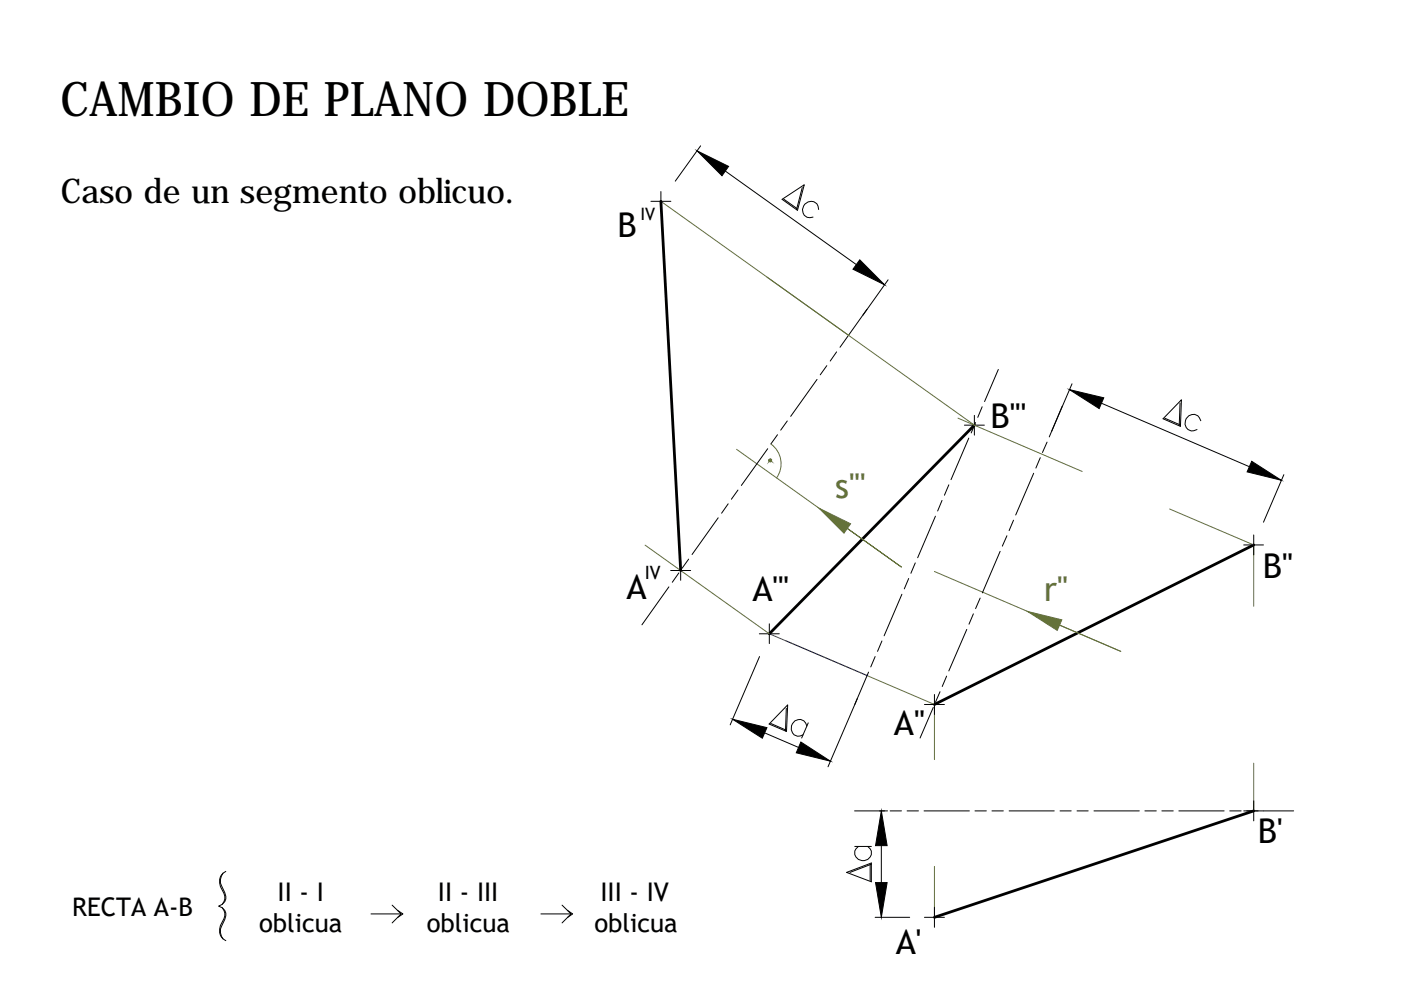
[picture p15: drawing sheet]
<svg xmlns="http://www.w3.org/2000/svg" width="297mm" height="210mm" viewBox="0 0 297 210" stroke-linecap="round" stroke-linejoin="round" font-family="sans-serif">
<defs><g id="words">
<text font-size="10.1" x="12.8" y="24.6">CAMBIO DE PLANO DOBLE</text>
<g font-size="7.3">
<text x="130.9" y="50.3">B</text>
<text x="210" y="90.8">B'''</text>
<text x="267.7" y="122.5">B''</text>
<text x="132.8" y="126.9">A</text>
<text x="159.5" y="127.5">A'''</text>
<text x="189.5" y="155.9">A''</text>
<text x="266.7" y="178.8">B'</text>
<text x="189.9" y="202.2">A'</text>
</g>
<g font-size="7.3" fill="#647239">
<text x="177.1" y="105.6">s'''</text>
<text x="221.3" y="127.4">r''</text>
</g>
<text font-size="7.2" x="12.9" y="43">Caso de un segmento oblicuo.</text>
<g font-size="5.4">
<text x="58.8" y="190.9">II - I</text>
<text x="92.8" y="190.9">II - III</text>
<text x="127.3" y="190.9">III - IV</text>
<text x="15.3" y="194.1">RECTA A-B</text>
<text x="54.9" y="197.6">oblicua</text>
<text x="90.5" y="197.6">oblicua</text>
<text x="126" y="197.6">oblicua</text>
</g>
<text font-size="3.9" x="136.7" y="122.8">IV</text>
<text font-size="3.6" x="135.8" y="46.7">IV</text>
</g></defs>
<g fill="none" stroke="#000" stroke-width=".21">
<path d="M148.5 30.9l-5.3 7.5M153.8 36.3l27.8 19.8M170.1 39.8l-1.2 4.7M138 42.7h4.2M140.1 40.6v4.2M165.8 42.3l4.7-3.1-1.4 5.4zM166.2 42.2l2.8 2.1M173.6 44.4a1.73 1.73 0 0 0-2.1-1.7 1.73 1.73 0 0 0-1.2 2.4 1.51 1.51 0 0 0 2.1 .9M188.3 59.3l-5.3 7.5M175.3 77.5l-1.4 2M177.4 74.6l-1.4 2M183.8 65.6l-5.7 8"/>
<path d="M211.7 78.3l-3 6.8M162.8 95.1l-5.6 7.8M164.8 92.2l-1.4 1.9M166.9 89.3l-1.4 1.9M173.2 80.4l-5.6 7.9M204.5 90.1h4.2M205.4 92.9l-3.8 8.8M206.6 88.1v4.2M206.8 89.6l-.9 2.2M208.2 86.2l-.9 2.3M220.6 97l-1 2.2M222 93.7l-1 2.2"/>
<path d="M225.2 86.1l-2.7 6.5M227.3 81.4l-4.3 10.1M233.5 85.5l31.4 13.4M246.9 88.7l3.2 1.4M250.2 85.4l-.2 4.9M250.5 84.8l-.2 5.6-3.7-1.6zM254.6 89.2a1.72 1.72 0 0 0-2.1-1.3 1.72 1.72 0 0 0-1.3 2.1 1.6 1.6 0 0 0 2.6 1.1M144.3 118.8v4.2M146 118.5l-1.4 2M152.3 109.8l-5.6 7.8M154.4 106.8l-1.4 2M156.5 103.9l-1.4 1.9"/>
<path d="M194.1 119.4l-1 2.2M198.3 109.4l-3.7 8.9M199.7 106.1l-.9 2.2M201.2 102.8l-1 2.2M212 116.9l-3.7 8.8M213.5 113.6l-1 2.2M214.9 110.3l-.9 2.2M219.2 100.3l-3.9 8.9M263.7 115.5h4.2M265.8 113.4v4.3M272.2 100.6l-4.3 10.1M141.8 124.4l-5.7 8.1"/>
<path d="M142.2 121h4.2M143.9 121.5l-1.4 2M161 134.4h4.2M161 139.2l-6.2 14.5M163.1 132.3v4.2M185.5 139.2l-.9 2.2M187 135.9l-.9 2.2M191.2 126l-3.7 8.8M192.7 122.7l-1 2.2M205 133.4l-3.8 8.9M206.4 130.1l-1 2.2M207.8 126.8l-1 2.2"/>
<path d="M162.1 155.4l7.2 3.1M163.4 153.4l3.2 1.4M166.7 150.2l-.2 4.8M167 149.5l-.2 5.6-3.7-1.6zM171.1 153.9a1.7 1.7 0 0 0-2.1-1.3 1.7 1.7 0 0 0-1.2 2.1 1.55 1.55 0 0 0 2.5 1.1M171.4 153.3l-1.4 3.2M181.8 148.1l-6.2 14.5M184.1 142.5l-2.9 6.9M196 149.4h4.2M197.9 150l-2.8 6.5M198.1 147.2v4.3M199.3 146.7l-1 2.2"/>
<path d="M200.7 143.4l-.9 2.2M181.2 171.9h7M181.2 179.5h3.5M182 179.5a1.72 1.72 0 0 0-.2 2.7 1.72 1.72 0 0 0 2.7-.5 1.52 1.52 0 0 0-.5-2.2M186.9 179.3v7.8M188.7 171.9h2.4M192.3 171.9h2.4M195.9 171.9h9.6M206.7 171.9h2.4M210.3 171.9h2.4M214 171.9h9.5M224.7 171.9h2.4"/>
<path d="M228.3 171.9h2.4M231.9 171.9h9.7M242.7 171.9h2.5M246.3 171.9h2.5M249.9 171.9h9.6M260.7 171.9h2.4M263.7 171.9h10.6M265.8 169.8v4.2M47.1 192.5a2.06 2.06 0 0 1 .4 2.2 3.4 3.4 0 0 0-.6 4l1 .7M47.3 185.1a2.5 2.5 0 0 0-.4 2.7l.8 1.5a1.93 1.93 0 0 1-1.3 2.8 1.89 1.89 0 0 1 1.3 2.8l-.8 1.5a2.5 2.5 0 0 0 .4 2.7M47.9 184.8a2.41 2.41 0 0 0-1.2 3.2 3 3 0 0 1 .8 3.1l-.4 .6M78.7 193.8h6.3"/>
<path d="M83.1 191.9l1.9 1.9-1.9 1.9M84.3 193l1.1 .8-1.1 .7M114.7 193.8h6.4M119.2 191.9l1.9 1.9-1.9 1.9M120.3 193l1.1 .8-1.1 .7M179.5 185l5.2-2v4zM184.5 183.2v3.5M184.7 183.2l-4.5 1.8M185.5 194.5h7.4M196 194.5h4.2M198.1 192.4v4.2"/>
</g>
<path d="M140.1 42.7l4.2 78.3M206.6 90.1l-43.5 44.3M265.8 115.5l-67.7 33.9M265.8 171.9l-67.7 22.6" fill="none" stroke="#000" stroke-width=".59"/>
<path d="M140.1 42.7l39.8 28.4M162.6 58.8l44 31.3M156.2 95.3l34.9 24.9-11.5-8.2M163.5 94.1a5.1 5.1 0 0 1 1.2 7.2M203.1 88.7l26.3 11.3M136.8 115.6l26.3 18.8M248 107.9l17.8 7.6v13M166.5 135.8l31.6 13.6v11.7M198.1 121.2l39.5 16.9-13-5.6M265.8 161.8v10.1M198.1 183.7v10.8" fill="none" stroke="#647239" stroke-width=".21"/>
<g fill="#647239" stroke="#647239" stroke-width=".21">
<path d="M217.8 129.6l7.3 1.8-.9 2.3z"/>
<path d="M173.7 107.8l6.6 3.3-1.4 1.9z"/>
<path d="M163.4 97.6h.2l-.1 .2zM163.4 97.6h.2zM163.4 97.6l.1-.2 .1 .2zM163.4 97.6l.1-.2zM163.3 97.3l.2 .1-.1 .2zM163.3 97.3l.1 .3zM163.1 97.4l.2-.1v.3zM163.1 97.4l.2 .2zM163.1 97.4l.2 .2h-.3zM163 97.6h.3zM163 97.6h.2l-.1 .2zM163.2 97.6l-.1 .2zM163.1 97.8l.2-.2v.3zM163.3 97.6v.3zM163.3 97.7l.2 .1-.2 .1zM163.3 97.7l.2 .1z"/>
</g>
<path d="M147.8 32l6.7 3.3-1.4 2zM182.3 55.1l5.2 5.3-6.7-3.3zM226.7 82.6l7.3 1.7-1 2.3zM265.4 97.8l6.3 4-7.3-1.8zM155.3 152.5l7.3 1.8-1 2.2zM169.8 157.3l6.3 4.1-7.3-1.8zM186.9 171.9l1.2 7.4h-2.5zM185.6 187.1h2.5l-1.2 7.4z" fill="#000" stroke="#000" stroke-width=".21"/>
<path d="M163.1 134.4l20.8 8.8" fill="none" stroke="#00f" stroke-width=".21"/>
<use href="#words"/>
</svg>
